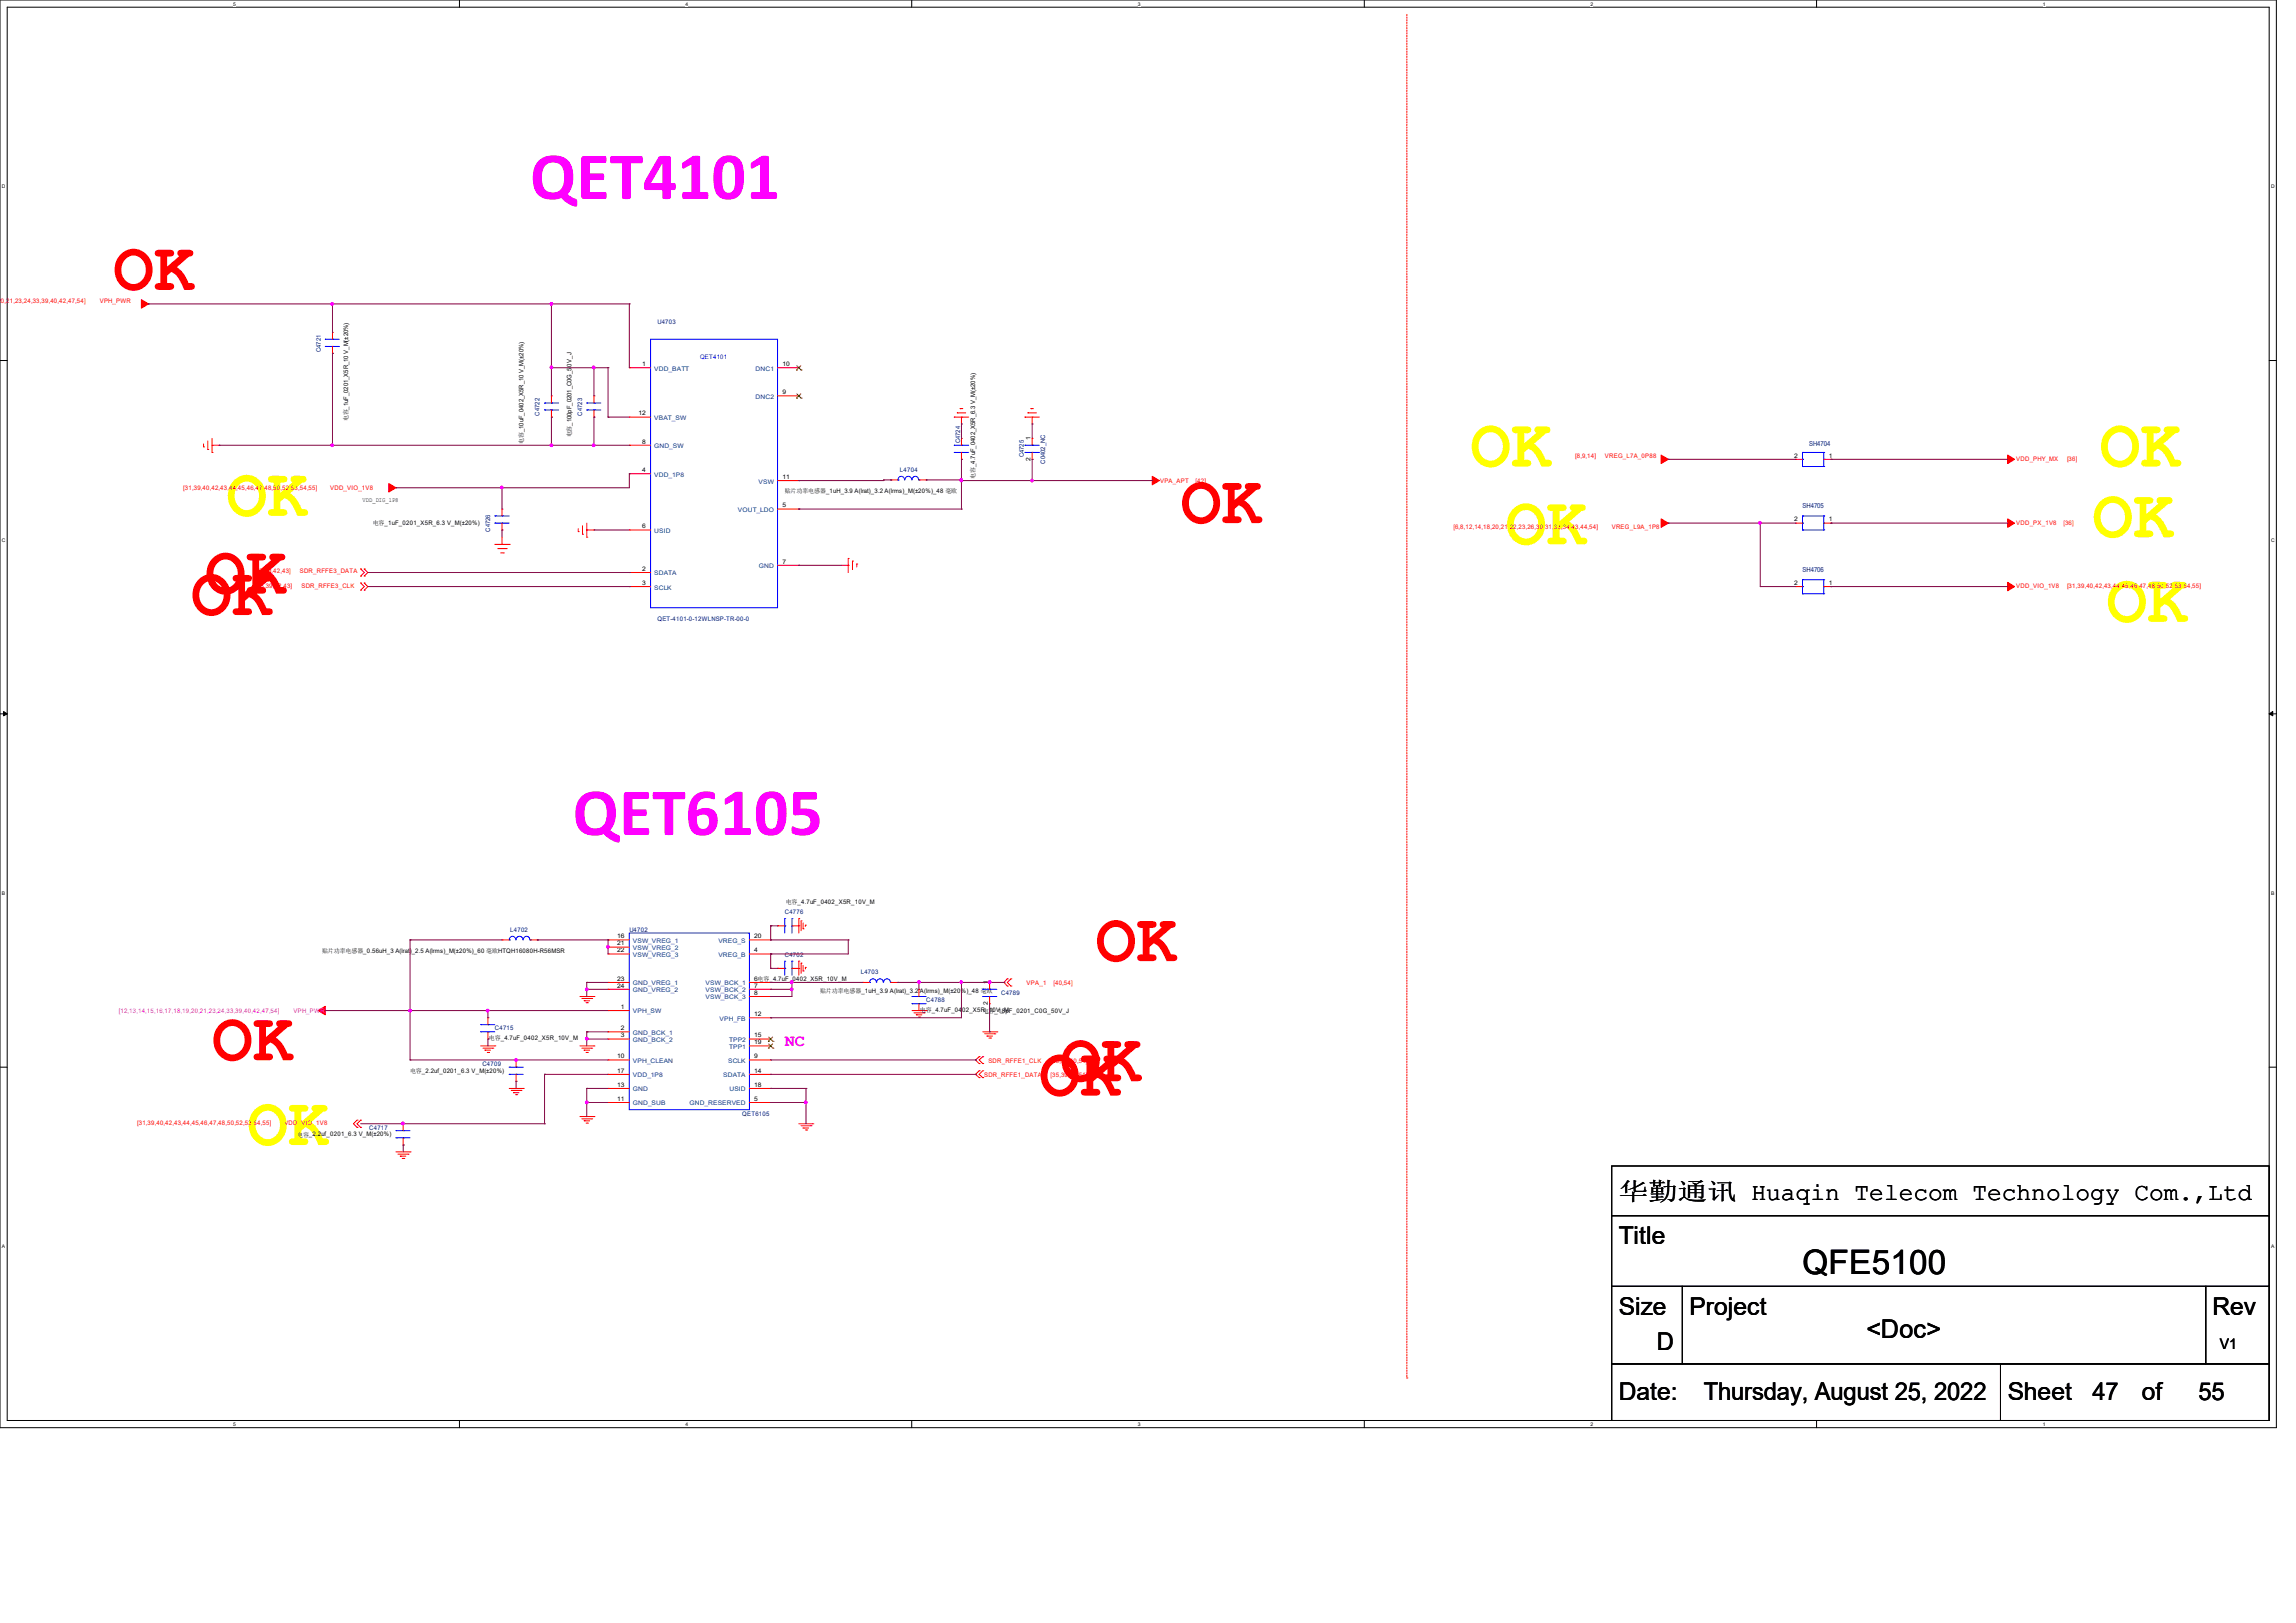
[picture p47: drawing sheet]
<svg xmlns="http://www.w3.org/2000/svg" width="297mm" height="210mm" viewBox="0 0 297 210" stroke-linecap="round" stroke-linejoin="round" font-family="sans-serif">
<defs><g id="words">
<g font-size="8.8" fill="#f0f">
<text x="68.6" y="25.7">QET4101</text>
<text x="74.1" y="108">QET6105</text>
</g>
<g font-size="8.8" fill="#f00">
<text x="14.6" y="37.5">OK</text>
<text x="152.7" y="67.7">OK</text>
<text x="26.5" y="76.8">OK</text>
<text x="24.7" y="79.6">OK</text>
<text x="141.7" y="124.4">OK</text>
<text x="27.4" y="137.2">OK</text>
<text x="134.5" y="141.8">OK</text>
<text x="137.2" y="139.9">OK</text>
</g>
<g font-size="8.8" fill="#ff0">
<text x="190.2" y="60.4">OK</text>
<text x="271.6" y="60.4">OK</text>
<text x="29.3" y="66.8">OK</text>
<text x="194.8" y="70.4">OK</text>
<text x="270.7" y="69.5">OK</text>
<text x="272.5" y="80.5">OK</text>
<text x="32" y="148.2">OK</text>
</g>
<text font-size="4.4" x="233.2" y="164.8">QFE5100</text>
<text font-size="3.3" x="241.4" y="173.1">&lt;Doc&gt;</text>
<g font-size="3.2">
<text x="209.4" y="155.2">华勤通讯 Huaqin Telecom Technology Com.,Ltd</text>
<text x="209.4" y="161">Title</text>
<text x="209.4" y="170.2">Size</text>
<text x="218.6" y="170.2">Project</text>
<text x="286.2" y="170.2">Rev</text>
<text x="214.3" y="174.8">D</text>
<text x="209.4" y="181.1">Date:</text>
<text x="220.4" y="181.1">Thursday, August 25, 2022</text>
<text x="259.7" y="181.1">Sheet</text>
<text x="270.7" y="181.1">47</text>
<text x="277.1" y="181.1">of</text>
<text x="284.4" y="181.1">55</text>
</g>
<text font-size="2.2" fill="#f0f" x="101.5" y="135.3">NC</text>
<text font-size="1.9" x="287.2" y="174.5">V1</text>
<g font-size=".9" fill="#000080">
<text x="234" y="57.7">SH4704</text>
<text x="233.2" y="65.7">SH4705</text>
<text x="233.2" y="74">SH4706</text>
</g>
<g font-size=".8" fill="#f00">
<text x="-.5" y="39.2">,20,21,23,24,33,39,40,42,47,54]</text>
<text x="12.9" y="39.2">VPH_PWR</text>
<text x="203.8" y="59.3">[8,9,14]</text>
<text x="207.6" y="59.3">VREG_L7A_0P88</text>
<text x="260.8" y="59.6">VDD_PHY_MX</text>
<text x="267.4" y="59.6">[36]</text>
<text x="23.7" y="63.4">[31,39,40,42,43,44,45,46,47,48,50,52,53,54,55]</text>
<text x="42.7" y="63.4">VDD_VIO_1V8</text>
<text x="150.1" y="62.5">VPA_APT</text>
<text x="154.7" y="62.5">[42]</text>
<text x="188" y="68.5">[6,8,12,14,18,20,21,22,23,26,30,31,33,34,43,44,54]</text>
<text x="208.5" y="68.5">VREG_L9A_1P8</text>
<text x="260.8" y="67.9">VDD_PX_1V8</text>
<text x="266.9" y="67.9">[36]</text>
<text x="32.9" y="74.2">[35,39,42,43]</text>
<text x="33" y="76.1">[35,39,42,43]</text>
<text x="38.8" y="74.2">SDR_RFFE3_DATA</text>
<text x="39" y="76.1">SDR_RFFE3_CLK</text>
<text x="260.8" y="76.1">VDD_VIO_1V8</text>
<text x="267.4" y="76.1">[31,39,40,42,43,44,45,46,47,48,50,52,53,54,55]</text>
<text x="132.8" y="127.4">VPA_1</text>
<text x="136.3" y="127.4">[40,54]</text>
<text x="127.9" y="137.5">SDR_RFFE1_CLK</text>
<text x="135.9" y="137.5">[35,39,40,54]</text>
<text x="127.3" y="139.3">SDR_RFFE1_DATA</text>
<text x="135.9" y="139.3">[35,39,40,54]</text>
<text x="17.7" y="145.6">[31,39,40,42,43,44,45,46,47,48,50,52,53,54,55]</text>
<text x="36.8" y="145.6">VDD_VIO_1V8</text>
</g>
<g font-size=".8" fill="#000080">
<text x="85.1" y="41.9">U4703</text>
<text x="41.5" y="45.6" transform="rotate(-90 41.5 45.6)">C4721</text>
<text x="69.8" y="53.8" transform="rotate(-90 69.8 53.8)">C4722</text>
<text x="75.3" y="53.8" transform="rotate(-90 75.3 53.8)">C4723</text>
<text x="124.2" y="57.4" transform="rotate(-90 124.2 57.4)">C4724</text>
<text x="132.5" y="59.2" transform="rotate(-90 132.5 59.2)">C4725</text>
<text x="135.2" y="60" transform="rotate(-90 135.2 60)">C0402_NC</text>
<text x="116.4" y="61">L4704</text>
<text x="63.4" y="68.8" transform="rotate(-90 63.4 68.8)">C4726</text>
<text x="85.1" y="80.3">QET-4101-0-12WLNSP-TR-00-0</text>
<text x="101.5" y="118.3">C4776</text>
<text x="66" y="120.6">L4702</text>
<text x="81.4" y="120.6">U4702</text>
<text x="101.5" y="123.8">C4702</text>
<text x="111.3" y="126.1">L4703</text>
<text x="119.8" y="129.7">C4788</text>
<text x="129.5" y="128.8">C4789</text>
<text x="62.4" y="137.9">C4709</text>
<text x="64" y="133.3">C4715</text>
<text x="47.8" y="146.2">C4717</text>
<text x="96" y="144.4">QET6105</text>
</g>
<g font-size=".8">
<text x="83.1" y="47.4">1</text>
<text x="101.2" y="47.4">10</text>
<text x="82.6" y="53.8">12</text>
<text x="101.2" y="51">9</text>
<text x="45" y="54.5" transform="rotate(-90 45 54.5)">电容_1uF_0201_X5R_10 V_M(±20%)</text>
<text x="67.7" y="57.4" transform="rotate(-90 67.7 57.4)">电容_10uF_0402_X5R_10 V_M(±20%)</text>
<text x="73.9" y="56.6" transform="rotate(-90 73.9 56.6)">电容_100pF_0201_C0G_50 V_J</text>
<text x="83.1" y="57.4">8</text>
<text x="133.3" y="59.6" transform="rotate(-90 133.3 59.6)">2</text>
<text x="133.3" y="57" transform="rotate(-90 133.3 57)">1</text>
<text x="232.1" y="59.2">2</text>
<text x="236.6" y="59.2">1</text>
<text x="46.9" y="64.9">VDD_DIG_1P8</text>
<text x="83.1" y="61.1">4</text>
<text x="101.2" y="62">11</text>
<text x="101.2" y="65.7">5</text>
<text x="101.5" y="63.8">贴片功率电感器_1uH_3.9 A(lrat)_3.2 A(lrms)_M(±20%)_48 毫欧</text>
<text x="126.2" y="61.9" transform="rotate(-90 126.2 61.9)">电容_4.7uF_0402_X5R_6.3 V_M(±20%)</text>
<text x="48.2" y="68">电容_1uF_0201_X5R_6.3 V_M(±20%)</text>
<text x="83.1" y="68.4">6</text>
<text x="232.1" y="67.5">2</text>
<text x="236.6" y="67.5">1</text>
<text x="83.1" y="73.9">2</text>
<text x="83.1" y="75.7">3</text>
<text x="101.2" y="72.9">7</text>
<text x="232.1" y="75.7">2</text>
<text x="236.6" y="75.7">1</text>
<text x="101.6" y="116.9">电容_4.7uF_0402_X5R_10V_M</text>
<text x="41.7" y="123.3">贴片功率电感器_0.56uH_3 A(lrat)_2.5 A(lrms)_M(±20%)_60 毫欧HTQH16080H-R56MSR</text>
<text x="79.8" y="121.4">16</text>
<text x="79.8" y="123.2">22</text>
<text x="79.8" y="122.3">21</text>
<text x="97.6" y="123.2">4</text>
<text x="97.6" y="121.4">20</text>
<text x="79.8" y="126.9">23</text>
<text x="79.8" y="127.8">24</text>
<text x="80.3" y="130.6">1</text>
<text x="97.6" y="126.9">6电容_4.7uF_0402_X5R_10V_M</text>
<text x="97.6" y="128.7">8</text>
<text x="97.6" y="131.5">12</text>
<text x="97.6" y="127.8">7</text>
<text x="106.1" y="128.4">贴片功率电感器_1uH_3.9 A(lrat)_3.2 A(lrms)_M(±20%)_48 毫欧</text>
<text x="119" y="130.9">电容_4.7uF_0402_X5R_10V_M</text>
<text x="127.1" y="131.1">电容_18pF_0201_C0G_50V_J</text>
<text x="127.8" y="130.1" transform="rotate(-90 127.8 130.1)">2</text>
<text x="127.8" y="127.4" transform="rotate(-90 127.8 127.4)">1</text>
<text x="63.2" y="134.5">电容_4.7uF_0402_X5R_10V_M</text>
<text x="79.8" y="136.9">10</text>
<text x="80.3" y="133.3">2</text>
<text x="80.3" y="134.2">3</text>
<text x="97.6" y="134.2">15</text>
<text x="97.6" y="136.9">9</text>
<text x="97.6" y="135.1">19</text>
<text x="53" y="138.9">电容_2.2uf_0201_6.3 V_M(±20%)</text>
<text x="79.8" y="142.4">11</text>
<text x="79.8" y="138.8">17</text>
<text x="79.8" y="140.6">13</text>
<text x="97.6" y="138.8">14</text>
<text x="97.6" y="140.6">18</text>
<text x="97.6" y="142.4">5</text>
<text x="38.4" y="147.1">电容_2.2uf_0201_6.3 V_M(±20%)</text>
</g>
<g font-size=".8" fill="#004080">
<text x="84.6" y="48">VDD_BATT</text>
<text x="97.8" y="48">DNC1</text>
<text x="97.8" y="51.6">DNC2</text>
<text x="84.6" y="54.4">VBAT_SW</text>
<text x="84.6" y="58">GND_SW</text>
<text x="84.6" y="61.7">VDD_1P8</text>
<text x="98.1" y="62.6">VSW</text>
<text x="84.6" y="69">USID</text>
<text x="95.5" y="66.2">VOUT_LDO</text>
<text x="84.6" y="74.5">SDATA</text>
<text x="84.6" y="76.3">SCLK</text>
<text x="98.2" y="73.5">GND</text>
<text x="81.9" y="122">VSW_VREG_1</text>
<text x="81.9" y="123.8">VSW_VREG_3</text>
<text x="81.9" y="122.9">VSW_VREG_2</text>
<text x="92.9" y="123.8">VREG_B</text>
<text x="92.9" y="122">VREG_S</text>
<text x="81.9" y="131.1">VPH_SW</text>
<text x="81.9" y="127.5">GND_VREG_1</text>
<text x="81.9" y="128.4">GND_VREG_2</text>
<text x="91.3" y="127.5">VSW_BCK_1</text>
<text x="91.3" y="129.3">VSW_BCK_3</text>
<text x="91.3" y="128.4">VSW_BCK_2</text>
<text x="81.9" y="133.9">GND_BCK_1</text>
<text x="81.9" y="134.8">GND_BCK_2</text>
<text x="81.9" y="137.5">VPH_CLEAN</text>
<text x="93.1" y="132.1">VPH_FB</text>
<text x="94.2" y="137.5">SCLK</text>
<text x="94.3" y="134.8">TPP2</text>
<text x="94.3" y="135.7">TPP1</text>
<text x="81.9" y="143">GND_SUB</text>
<text x="81.9" y="139.4">VDD_1P8</text>
<text x="81.9" y="141.2">GND</text>
<text x="89.2" y="143">GND_RESERVED</text>
<text x="93.6" y="139.4">SDATA</text>
<text x="94.4" y="141.2">USID</text>
</g>
<text font-size=".8" fill="#00f" x="90.6" y="46.5">QET4101</text>
<g font-size=".8" fill="#f0f">
<text x="15.4" y="131.1">[12,13,14,15,16,17,18,19,20,21,23,24,33,39,40,42,47,54]</text>
<text x="38" y="131.1">VPH_PWR</text>
</g>
<g font-size=".6">
<text x="30.2" y=".7">5</text>
<text x="88.7" y=".7">4</text>
<text x="147.2" y=".7">3</text>
<text x="205.7" y=".7">2</text>
<text x="264.2" y=".7">1</text>
<text x=".3" y="24.4">D</text>
<text x="293.8" y="24.4">D</text>
<text x=".3" y="70.1">C</text>
<text x="293.8" y="70.1">C</text>
<text x=".3" y="115.8">B</text>
<text x="293.8" y="115.8">B</text>
<text x=".3" y="161.5">A</text>
<text x="293.8" y="161.5">A</text>
<text x="30.2" y="184.5">5</text>
<text x="88.7" y="184.5">4</text>
<text x="147.2" y="184.5">3</text>
<text x="205.7" y="184.5">2</text>
<text x="264.2" y="184.5">1</text>
</g>
</g></defs>
<path d="M0 0h294.5v184.7h-294.5zM.9 .9h292.6v182.9h-292.6z" fill="none" stroke="#000" stroke-width=".13"/>
<g fill="#fff">
<path d="M30.2 .1h.3v.7h-.3z"/>
<path d="M30.2 183.9h.3v.8h-.3z"/>
</g>
<path d="M59.4 0v.9M59.4 183.8v.9" fill="none" stroke="#000" stroke-width=".13"/>
<g fill="#fff">
<path d="M88.7 .1h.3v.7h-.3z"/>
<path d="M88.7 183.9h.3v.8h-.3z"/>
</g>
<path d="M117.9 0v.9M117.9 183.8v.9" fill="none" stroke="#000" stroke-width=".13"/>
<g fill="#fff">
<path d="M147.2 .1h.3v.7h-.3z"/>
<path d="M147.2 183.9h.3v.8h-.3z"/>
</g>
<path d="M176.5 0v.9M176.5 183.8v.9" fill="none" stroke="#000" stroke-width=".13"/>
<g fill="#fff">
<path d="M205.7 .1h.4v.7h-.4z"/>
<path d="M205.7 183.9h.4v.8h-.4z"/>
</g>
<path d="M235 0v.9M235 183.8v.9" fill="none" stroke="#000" stroke-width=".13"/>
<g fill="#fff">
<path d="M264.2 .1h.4v.7h-.4z"/>
<path d="M264.2 183.9h.4v.8h-.4z"/>
<path d="M.3 23.8h.4v.7h-.4z"/>
<path d="M293.8 23.8h.5v.7h-.5z"/>
<path d="M.3 69.5h.4v.7h-.4z"/>
<path d="M293.8 69.5h.5v.7h-.5z"/>
</g>
<path d="M0 46.7h.9M293.5 46.7h1" fill="none" stroke="#000" stroke-width=".13"/>
<g fill="#fff">
<path d="M.3 115.2h.4v.8h-.4z"/>
<path d="M293.8 115.2h.4v.8h-.4z"/>
</g>
<path d="M0 92.4h.9M293.5 92.4h1" fill="none" stroke="#000" stroke-width=".13"/>
<path d="M.5 92.1l.4 .3-.4 .2zM293.5 92.4l.5-.3v.5z" fill="#000" stroke="#000" stroke-width=".13"/>
<g fill="#fff">
<path d="M.3 161h.3v.7h-.3z"/>
<path d="M293.8 161h.4v.7h-.4z"/>
</g>
<path d="M0 138.1h.9M293.5 138.1h1M208.5 157.3h85v9.2h-85zM208.5 150.9h85v6.4h-85zM208.5 166.5h9.1v10h-9.1zM208.5 176.5h50.3v7.3h-50.3zM217.6 166.5h67.7v10h-67.7zM258.8 176.5h34.7v7.3h-34.7zM285.3 166.5h8.2v10h-8.2z" fill="none" stroke="#000" stroke-width=".13"/>
<path d="M182 1.9v176.4M182 178.3h.1" fill="none" stroke="#f00" stroke-width=".13" stroke-dasharray=".2 .2"/>
<g fill="none" stroke="#f00" stroke-width=".13">
<path d="M26.3 57.8h.1M26.3 57.4v.4M26.9 58.2h.1M26.9 57.1v1.1M27.4 57.6h1M27.4 57.6h.1M27.4 58.5h.1M27.4 56.7v1.8M43 43h.1M43 45.7h.1M43 43v.9M43 44.8v.9"/>
<path d="M71.3 51.2h.1M71.3 54h.1M71.3 51.2v1M71.3 53v1M76.8 51.2h.1M76.8 54h.1M76.8 51.2v1M76.8 53v1M81.4 47.6h.1M81.4 54h.1M81.4 57.6h.1M81.4 54h2.8"/>
<path d="M81.4 57.6h2.8M81.4 47.6h2.8M100.6 47.6h2.7M100.6 51.2h2.7M103.3 51.2h.1M103.3 47.6h.1M123.4 54h1.9M123.4 54h.1M123.8 53.4h1.1M123.8 53.4h.1M124.2 52.9h.1M124.2 52.9h.3"/>
<path d="M124.4 54h.1M124.4 56.7h.1M124.4 59.4h.1M124.4 54v.9M124.4 56.7v.9M124.4 58.5v.9M132.6 54h1.9M132.6 54h.1M133 53.4h1.1M133 53.4h.1M133.3 52.9h.4M133.3 52.9h.1"/>
<path d="M133.5 54h.1M133.5 56.7h.1M133.5 59.4h.1M133.5 54v.9M133.5 56.7v.9M133.5 58.5v.9M232.3 59.4h.1M232.3 59.4h.9M235.9 59.4h1M236.9 59.4h.1M46.7 73.6l.4 .5-.4 .4M46.7 75.4l.4 .5-.4 .5"/>
<path d="M46.7 73.6h.1M46.7 74.5h.1M46.7 75.4h.1M46.7 76.4h.1M47.1 74.5h.1M47.1 73.6h.1M47.1 76.4h.1M47.1 75.4h.1M47.1 73.6l.5 .5-.5 .4M47.1 75.4l.5 .5-.5 .5M64 70.4h1.9M64.4 71h1.1"/>
<path d="M64.8 71.5h.3M64.9 70.4h.1M64.9 65.9h.1M64.9 68.6h.1M64.9 65.9v.9M64.9 67.7v.9M64.9 69.5v.9M65.1 71.5h.1M65.5 71h.1M65.9 70.4h.1M74.8 68.8h.1M74.8 68.4v.4"/>
<path d="M75.4 69.1h.1M75.4 68v1.1M75.9 68.6h.9M75.9 68.6h.1M75.9 69.5h.1M75.9 67.7v1.8M81.4 61.3h.1M81.4 68.6h.1M81.4 74.1h.1M81.4 75.9h.1M81.4 68.6h2.8M81.4 75.9h2.8"/>
<path d="M81.4 61.3h2.8M81.4 74.1h2.8M100.6 73.2h2.7M100.6 62.2h2.7M100.6 65.9h2.7M103.3 62.2h.1M103.3 65.9h.1M103.3 73.2h.1M108.8 73.2h.9M109.7 73.2h.1M109.7 72.3h.1M109.7 72.3v1.8"/>
<path d="M110.3 72.6h.1M110.3 72.6v1.1M110.8 73h.1M110.8 73v.4M115.2 62.1h1M115.2 62.1h.1M118.9 62.1h.9M119.8 62.1h.1M232.3 75.9h.1M232.3 67.7h.1M232.3 75.9h.9M232.3 67.7h.9"/>
<path d="M235.9 75.9h1M235.9 67.7h1M236.9 75.9h.1M236.9 67.7h.1M100.6 119.8h.1M100.6 119.8h.9M102.4 119.8h.9M103.3 118.9h.1M103.3 119.8h.1M103.3 118.9v1.8M103.6 119.2h.1M103.6 119.2v1.2"/>
<path d="M103.9 119.4v.8M104.2 119.7h.1M104.2 119.7v.2M62.2 135.3h1.8M62.5 135.6h1.3M62.7 135.9h.1M62.7 135.9h.8M63 136.2h.2M63.1 131.7h.1M63.1 134.5h.1M63.1 131.7v.9M63.1 133.5v1"/>
<path d="M63.2 136.2h.1M63.8 135.6h.1M64 135.3h.1M64.9 121.6h1M64.9 121.6h.1M66.8 137.2h.1M66.8 139.9h.1M66.8 137.2v.9M66.8 139v.9M68.6 121.6h.9M69.5 121.6h.1M75 128.9h1.8"/>
<path d="M75 135.3h1.8M75.3 129.2h1.2M75.3 135.6h1.2M75.6 129.5h.1M75.6 135.9h.1M75.6 129.5h.7M75.6 135.9h.7M75.8 129.8h.2M75.8 136.2h.2M76 129.8h.1M76 136.2h.1M76.5 129.2h.1"/>
<path d="M76.5 135.6h.1M76.8 128.9h.1M76.8 135.3h.1M78.7 130.8h.1M78.7 133.5h.1M78.7 134.5h.1M78.7 137.2h.1M78.7 121.6h.1M78.7 139h.1M78.7 123.4h.1M78.7 127.1h.1M78.7 122.6h.1"/>
<path d="M78.7 128h.1M78.7 130.8h2.7M78.7 133.5h2.7M78.7 127.1h2.7M78.7 121.6h2.7M78.7 134.5h2.7M78.7 123.4h2.7M78.7 139h2.7M78.7 137.2h2.7M78.7 122.6h2.7M78.7 128h2.7M96.9 128.9h2.8"/>
<path d="M96.9 135.3h2.8M96.9 127.1h2.8M96.9 121.6h2.8M96.9 134.5h2.8M96.9 123.4h2.8M96.9 139h2.8M96.9 137.2h2.8M96.9 131.7h2.8M96.9 128h2.8M99.7 123.4h.1M99.7 127.1h.1M99.7 134.5h.1"/>
<path d="M99.7 128.9h.1M99.7 139h.1M99.7 131.7h.1M99.7 137.2h.1M99.7 121.6h.1M99.7 128h.1M99.7 135.3h.1M100.6 125.3h.1M100.6 125.3h.9M102.4 125.3h.9M103.3 124.4h.1M103.3 125.3h.1"/>
<path d="M103.3 124.4v1.8M103.6 124.6h.1M103.6 124.6v1.3M103.9 120.2h.1M103.9 125.6h.1M103.9 124.9v.7M104.2 125.2h.1M104.2 125.2v.2M111.6 127.1h.9M111.6 127.1h.1M115.2 127.1h1M116.2 127.1h.1"/>
<path d="M118 130.8h1.8M118.2 131.1h1.3M118.5 131.3h.1M118.5 131.3h.8M118.8 131.6h.2M118.9 128h.1M118.9 130.8h.1M118.9 128v.9M118.9 129.9v.9M119 131.6h.1M119.5 131.1h.1M119.8 130.8h.1"/>
<path d="M126.7 136.7l-.5 .5 .5 .4M126.7 138.6l-.5 .4 .5 .4M126.7 137.6h.1M126.7 136.7h.1M126.7 139.4h.1M126.7 138.6h.1M127.1 136.7h.1M127.1 137.6h.1M127.1 138.6h.1M127.1 139.4h.1M127.1 133.5h1.8M127.1 136.7l-.4 .5 .4 .4"/>
<path d="M127.1 138.6l-.4 .4 .4 .4M127.4 133.8h1.3M127.7 134.1h.7M127.7 134.1h.1M127.9 134.3h.2M128 127.1h.1M128 129.9h.1M128 127.1v.9M128 128.9v1M128.1 134.3h.1M128.7 133.8h.1M128.9 133.5h.1"/>
<path d="M130.3 126.7l-.4 .4 .4 .5M130.3 126.7h.1M130.3 127.6h.1M130.8 126.7l-.5 .4 .5 .5M130.8 127.6h.1M130.8 126.7h.1M46.2 144.9h.1M46.2 145.9h.1M46.2 144.9l-.5 .5 .5 .5M46.7 144.9l-.5 .5 .5 .5M46.7 144.9h.1M46.7 145.9h.1"/>
<path d="M51.2 149.1h1.8M51.5 149.4h1.3M51.8 149.6h.1M51.8 149.6h.7M52 149.9h.2M52.2 145.4h.1M52.2 148.2h.1M52.2 145.4v.9M52.2 147.2v1M52.2 149.9h.1M52.8 149.4h.1M53 149.1h.1"/>
<path d="M65.9 140.8h1.8M66.1 141.1h1.3M66.4 141.4h.1M66.4 141.4h.7M66.7 141.6h.1M66.8 141.6h.1M67.4 141.1h.1M67.7 140.8h.1M75 144.5h1.8M75.3 144.8h1.2M75.6 145h.1M75.6 145h.7"/>
<path d="M75.8 145.3h.2M76 145.3h.1M76.5 144.8h.1M76.8 144.5h.1M78.7 142.7h.1M78.7 140.8h.1M78.7 140.8h2.7M78.7 142.7h2.7M96.9 140.8h2.8M96.9 142.7h2.8M99.7 140.8h.1M99.7 142.7h.1"/>
<path d="M103.3 145.4h1.9M103.6 145.7h1.3M103.9 146h.7M103.9 146h.1M104.2 146.2h.2M104.4 146.2h.1M104.9 145.7h.1M105.2 145.4h.1"/>
</g>
<g fill="#f00" stroke="#f00" stroke-width=".13">
<path d="M18.3 38.8l.9 .5-.9 .6z" fill-rule="evenodd"/>
<path d="M149.1 61.6l.9 .6-.9 .5z" fill-rule="evenodd"/>
<path d="M50.3 62.6l.9 .5-.9 .6z" fill-rule="evenodd"/>
<path d="M41.1 130.8l1-.6v1.1z" fill-rule="evenodd"/>
<path d="M214.9 58.9l.9 .5-.9 .6z" fill-rule="evenodd"/>
<path d="M259.7 58.9l.9 .5-.9 .6z" fill-rule="evenodd"/>
<path d="M214.9 67.1l.9 .6-.9 .5z" fill-rule="evenodd"/>
<path d="M259.7 67.1l.9 .6-.9 .5z" fill-rule="evenodd"/>
<path d="M259.7 75.4l.9 .5-.9 .6z" fill-rule="evenodd"/>
</g>
<g fill="none" stroke="#00f" stroke-width=".13">
<path d="M42.1 43.9h.1M42.1 44.8h.1M42.1 43.9h1.8M42.1 44.8h1.8M43 43.9h.1M43 44.8h.1M70.4 52.2h.1M70.4 53h.1M70.4 52.2h1.9M70.4 53h1.9M71.3 52.2h.1M71.3 53h.1"/>
<path d="M75.9 52.2h.1M75.9 53h.1M75.9 52.2h1.8M75.9 53h1.8M76.8 52.2h.1M76.8 53h.1M84.2 43.9h16.4v34.8h-16.4zM123.4 57.6h1.9M123.4 58.5h1.9M123.4 57.6h.1M123.4 58.5h.1M124.4 57.6h.1"/>
<path d="M124.4 58.5h.1M132.6 57.6h1.9M132.6 58.5h1.9M132.6 57.6h.1M132.6 58.5h.1M133.5 57.6h.1M133.5 58.5h.1M233.2 59.4h.1M233.2 58.5h.1M233.2 58.5v1.9M233.2 58.5h2.7M235.9 59.4h.1"/>
<path d="M235.9 58.5h.1M235.9 58.5v1.9M64 66.8h1.9M64 67.7h1.9M64 66.8h.1M64 67.7h.1M64.9 66.8h.1M64.9 67.7h.1M116.2 62.1h.1M117 62.1a.42 .42 0 0 0-.4-.5 .42 .42 0 0 0-.4 .5M117.9 62.1a.44 .44 0 0 0-.4-.5 .44 .44 0 0 0-.4 .5M118.8 62.1a.42 .42 0 0 0-.4-.5 .42 .42 0 0 0-.4 .5"/>
<path d="M118.9 62.1h.1M233.2 75.9h.1M233.2 76.8h.1M233.2 75h.1M233.2 67.7h.1M233.2 68.6h.1M233.2 66.8h.1M233.2 60.4h.1M233.2 75h2.7M233.2 66.8v1.8M233.2 75v1.8M233.2 66.8h2.7"/>
<path d="M233.2 76.8h2.7M233.2 68.6h2.7M233.2 60.4h2.7M235.9 75.9h.1M235.9 75h.1M235.9 76.8h.1M235.9 67.7h.1M235.9 66.8h.1M235.9 68.6h.1M235.9 60.4h.1M235.9 66.8v1.8M235.9 75v1.8"/>
<path d="M101.5 118.9h.1M101.5 119.8h.1M101.5 118.9v1.8M102.4 119.8h.1M102.4 118.9h.1M102.4 118.9v1.8M62.2 132.6h.1M62.2 133.5h.1M62.2 132.6h1.8M62.2 133.5h1.8M63.1 132.6h.1M63.1 133.5h.1"/>
<path d="M65.9 138.1h.1M65.9 139h.1M65.9 121.6h.1M65.9 138.1h1.8M65.9 139h1.8M66.7 121.6a.42 .42 0 0 0-.4-.4 .42 .42 0 0 0-.4 .4M66.8 138.1h.1M66.8 139h.1M67.6 121.6a.44 .44 0 0 0-.4-.4 .44 .44 0 0 0-.4 .4M68.5 121.6a.42 .42 0 0 0-.4-.4 .42 .42 0 0 0-.4 .4M68.6 121.6h.1M81.4 120.7h15.5v22.9h-15.5z"/>
<path d="M101.5 124.4h.1M101.5 125.3h.1M101.5 124.4v1.8M102.4 125.3h.1M102.4 124.4h.1M102.4 124.4v1.8M112.5 127.1h.1M113.4 127.1a.44 .44 0 0 0-.5-.4 .44 .44 0 0 0-.4 .4M114.3 127.1a.42 .42 0 0 0-.5-.4 .42 .42 0 0 0-.4 .4M115.2 127.1a.44 .44 0 0 0-.5-.4 .44 .44 0 0 0-.4 .4M115.2 127.1h.1M118 128.9h.1"/>
<path d="M118 129.9h.1M118 128.9h1.8M118 129.9h1.8M118.9 128.9h.1M118.9 129.9h.1M127.1 128h.1M127.1 128.9h.1M127.1 128.9h1.8M127.1 128h1.8M128 128h.1M128 128.9h.1M51.2 146.3h.1"/>
<path d="M51.2 147.2h.1M51.2 146.3h1.8M51.2 147.2h1.8M52.2 146.3h.1M52.2 147.2h.1"/>
</g>
<g fill="none" stroke="#804000" stroke-width=".13">
<path d="M103 51.5h.1M103 47.9h.1M103.1 51l.5 .5M103.1 47.3l.5 .6M103.6 51l-.6 .5M103.6 47.3l-.6 .6M103.6 51.5h.1M103.6 47.9h.1M99.4 134.7h.1M99.4 135.6h.1M99.4 134.2l.6 .5M99.4 135.1l.6 .5"/>
<path d="M99.9 134.2l-.5 .5M99.9 135.1l-.5 .5M100 134.7h.1M100 135.6h.1"/>
</g>
<g fill="none" stroke="#800040" stroke-width=".13">
<path d="M19.2 39.3h.1M19.2 39.3h62.2M43 39.3h.1M43 39.3v3.7M71.3 39.3h.1M71.3 39.3v11.9M81.4 39.3h.1M81.4 39.3v8.3M28.4 57.6h53M28.4 57.6h.1M43 45.7h.1M43 57.6h.1"/>
<path d="M43 45.7v11.9M71.3 47.6h.1M71.3 54h.1M71.3 57.6h.1M71.3 54v3.6M71.3 47.6h7.4M76.8 47.6h.1M76.8 54h.1M76.8 57.6h.1M76.8 47.6v3.6M76.8 54v3.6M78.7 47.6h.1"/>
<path d="M78.7 54h.1M78.7 47.6v6.4M78.7 54h2.7M124.4 54.9h.1M124.4 59.4h.1M124.4 54.9v1.8M124.4 59.4v6.5M133.5 54.9h.1M133.5 59.4h.1M133.5 54.9v1.8M133.5 59.4v2.8M215.8 59.4h16.5"/>
<path d="M215.8 59.4h.1M236.9 59.4h.1M236.9 59.4h22.8M47.6 74.1h33.8M47.6 75.9h33.8M51.2 63.1h.1M64.9 63.1h.1M64.9 68.6h.1M64.9 63.1v2.8M64.9 68.6v.9M76.8 68.6h4.6M76.8 68.6h.1"/>
<path d="M81.4 61.3h.1M81.4 74.1h.1M81.4 75.9h.1M81.4 61.3v1.8h-30.2M103.3 65.9h21.1M103.3 62.2h.1M103.3 65.9h.1M103.3 73.2h.1M103.3 73.2h5.5M114.3 62.1h.1M114.3 62.1v.1h-11M114.3 62.1h.9"/>
<path d="M115.2 62.1h.1M119.8 62.1h4.6M119.8 62.1h.1M124.4 62.2h.1M124.4 65.9h.1M124.4 62.2h24.7M133.5 62.2h.1M215.8 67.7h16.5M215.8 67.7h.1M227.7 67.7h.1M227.7 75.9h.1M227.7 67.7v8.2"/>
<path d="M227.7 75.9h4.6M236.9 67.7h.1M236.9 75.9h.1M236.9 75.9h22.8M236.9 67.7h22.8M99.7 119.8h.9M99.7 119.8h.1M99.7 119.8v1.8M42.1 130.8h.1M42.1 130.8h36.6M53 121.6h.1M53 130.8h.1"/>
<path d="M53 137.2h.1M53 121.6v15.6M53 121.6h11.9M53 137.2h25.7M63.1 130.8h.1M63.1 134.5h.1M63.1 130.8v.9M63.1 134.5v.8M66.8 137.2h.1M66.8 139.9h.1M66.8 139.9v.9M69.5 121.6h.1"/>
<path d="M69.5 121.6h9.2M70.4 139h.1M70.4 139v6.4M70.4 139h8.3M75.9 127.1h.1M75.9 128h.1M75.9 133.5h.1M75.9 134.5h.1M75.9 127.1v1.8M75.9 133.5v1.8M75.9 127.1h2.8M75.9 128h2.8"/>
<path d="M75.9 133.5h2.8M75.9 134.5h2.8M78.7 121.6h.1M78.7 122.6h.1M78.7 121.6v1.8M99.7 125.3h.9M99.7 121.6h.1M99.7 123.4h.1M99.7 125.3h.1M99.7 127.1h.1M99.7 128h.1M99.7 128.9h.1"/>
<path d="M99.7 131.7h.1M99.7 123.4v1.9M99.7 137.2h26.5M99.7 139h26.5M99.7 121.6h10M99.7 127.1h11.9M99.7 128h2.7M102.4 127.1h.1M102.4 128h.1M102.4 127.1v1.8h-2.7M109.7 121.6h.1M109.7 121.6v1.8h-10"/>
<path d="M116.2 127.1h13.7M116.2 127.1h.1M118.9 127.1h.1M118.9 127.1v.9M124.4 127.1h.1M124.4 127.1v4.6h-24.7M126.2 137.2h.1M126.2 139h.1M128 127.1h.1M128 133.5h.1M128 129.9v3.6M129.9 127.1h.1"/>
<path d="M46.7 145.4h23.7M52.2 145.4h.1M52.2 148.2h.1M52.2 148.2v.9M70.4 145.4h.1M75.9 140.8h.1M75.9 142.7h.1M75.9 140.8v3.7M75.9 140.8h2.8M75.9 142.7h2.8M99.7 140.8h4.6M99.7 142.7h4.6"/>
<path d="M99.7 140.8h.1M99.7 142.7h.1M104.3 140.8h.1M104.3 142.7h.1M104.3 140.8v4.6"/>
</g>
<g fill="#f0f" stroke="#f0f" stroke-width=".13">
<circle cx="43" cy="39.3" r=".17"/>
<circle cx="71.3" cy="39.3" r=".17"/>
<circle cx="43" cy="57.6" r=".17"/>
<circle cx="76.8" cy="47.5" r=".17"/>
<circle cx="71.3" cy="47.5" r=".17"/>
<circle cx="76.8" cy="57.6" r=".17"/>
<circle cx="71.3" cy="57.6" r=".17"/>
<circle cx="124.3" cy="62.1" r=".16"/>
<circle cx="124.3" cy="62.2" r=".16"/>
<circle cx="133.5" cy="62.2" r=".16"/>
<circle cx="64.9" cy="63.1" r=".16"/>
<circle cx="78.6" cy="122.5" r=".16"/>
<circle cx="75.9" cy="128" r=".17"/>
<circle cx="102.4" cy="128" r=".17"/>
<circle cx="102.4" cy="127.1" r=".17"/>
<circle cx="118.9" cy="127.1" r=".17"/>
<circle cx="124.3" cy="127.1" r=".16"/>
<circle cx="53" cy="130.8" r=".17"/>
<circle cx="63.1" cy="130.8" r=".17"/>
<circle cx="75.9" cy="134.4" r=".17"/>
<circle cx="66.8" cy="137.2" r=".17"/>
<circle cx="75.9" cy="142.6" r=".17"/>
<circle cx="104.2" cy="142.6" r=".17"/>
<circle cx="52.1" cy="145.4" r=".17"/>
<circle cx="227.7" cy="67.6" r=".17"/>
<circle cx="128" cy="127.1" r=".17"/>
</g>
<use href="#words"/>
</svg>
